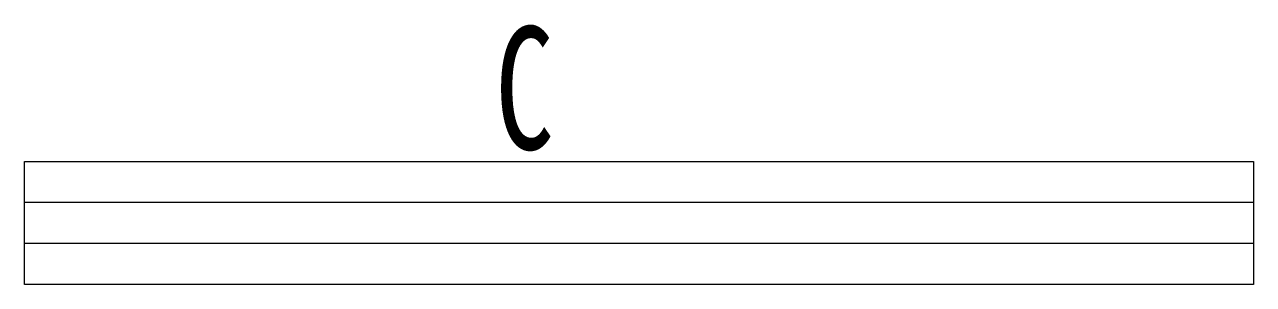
# Model space of a CAD drawing. Extents: x 0 to 1000, y -100 to 112.
import ezdxf

# ---------------------------------------------------------------- set-up
doc = ezdxf.new("R2010")
doc.units = 0
doc.header["$MEASUREMENT"] = 0
doc.layers.get('0').update_dxf_attribs({"linetype": 'CONTINUOUS'})
doc.styles.add('TEXT', font='simfang.ttf', dxfattribs={"width": 0.7})

msp = doc.modelspace()

# ---------------------------------------------------------------- linework, layer by layer
for p, q in [((0, 0), (1000, 0)), ((0, -100), (0, 0)), ((1000, 0), (1000, -100)), ((1000, -33.3), (0, -33.3)), ((1000, -66.7), (0, -66.7)), ((1000, -100), (0, -100))]:
    msp.add_line(p, q)

# ---------------------------------------------------------------- texts
at = {"style": 'TEXT', "width": 0.7}
msp.add_attdef('C', (383, 10), 'C1', height=100, dxfattribs=at)

doc.saveas('drawing.dxf')
